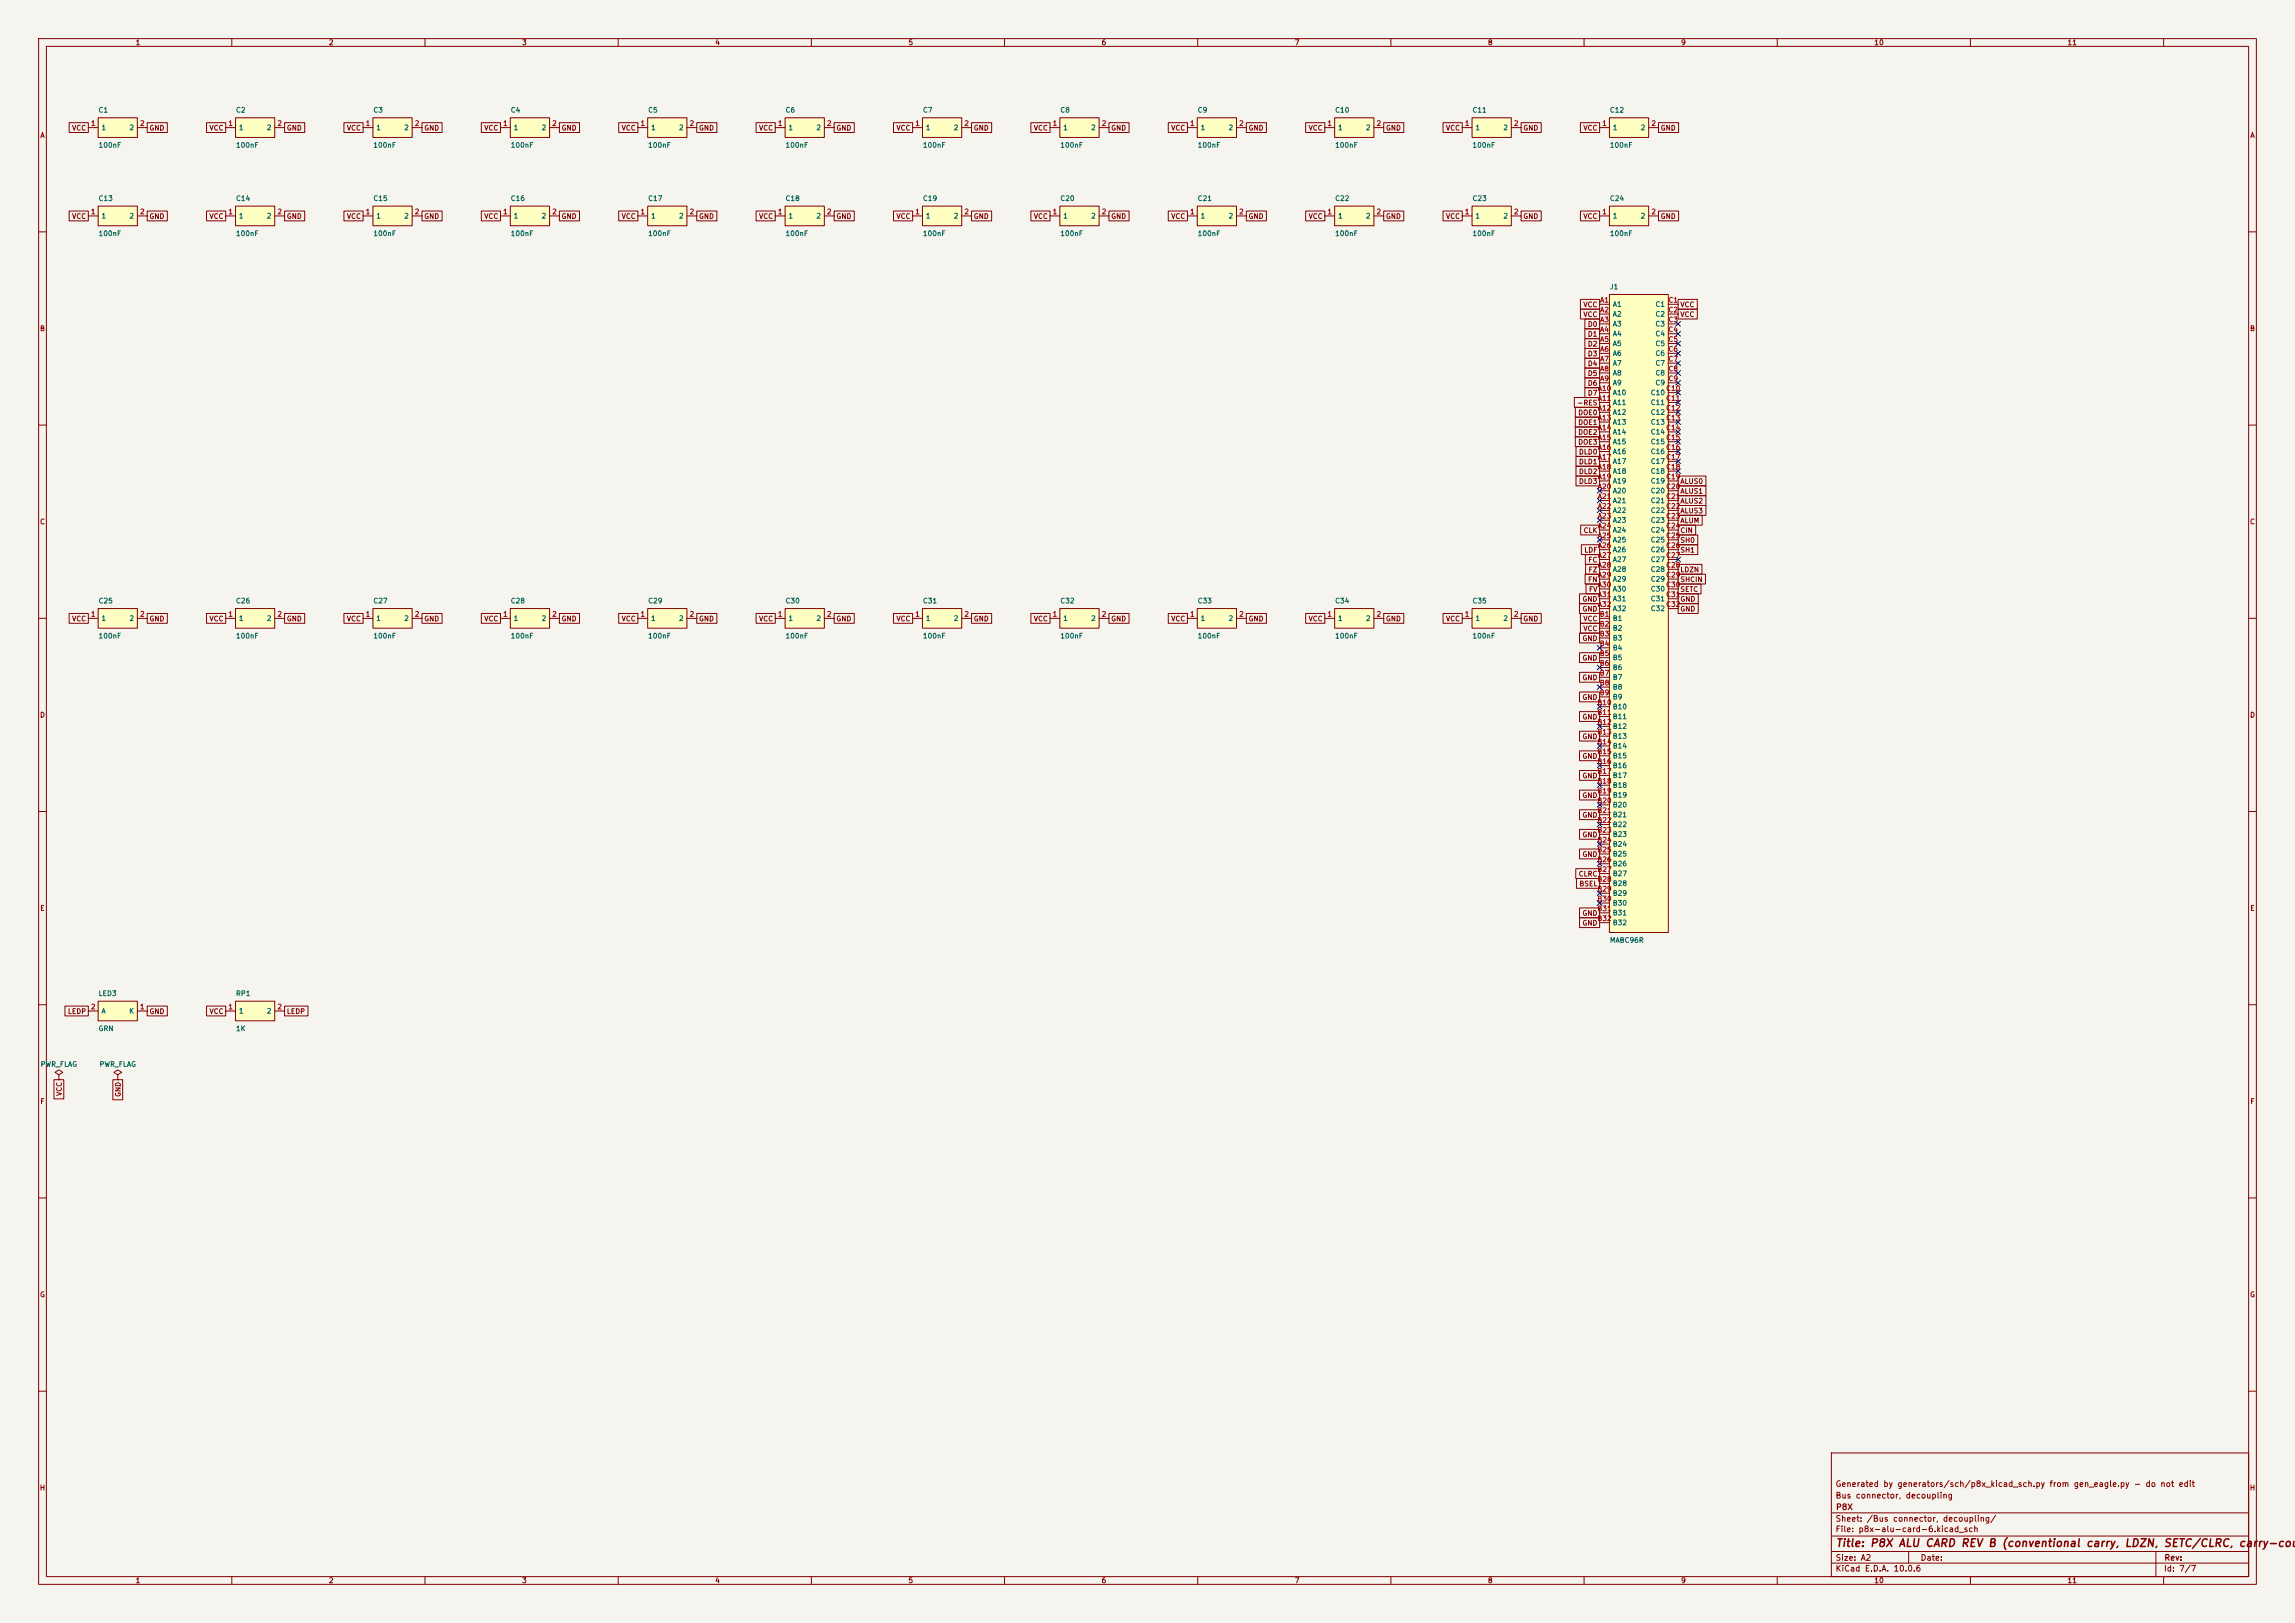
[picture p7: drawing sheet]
<svg xmlns="http://www.w3.org/2000/svg" width="594mm" height="420mm" viewBox="0 0 594 420" stroke-linecap="round" stroke-linejoin="round" font-family="sans-serif">
<defs><g id="words">
<text font-size="2" fill="#840000" x="475" y="400.8">Title: P8X ALU CARD REV B (conventional carry, LDZN, SETC/CLRC, carry-coup</text>
<g font-size="1.5" fill="#840000">
<text x="475" y="388.1">Bus connector, decoupling</text>
<text x="475" y="385.1">Generated by generators/sch/p8x_kicad_sch.py from gen_eagle.py - do not edit</text>
<text x="475" y="394.1">Sheet: /Bus connector, decoupling/</text>
<text x="475.1" y="391.1">P8X</text>
<text x="475" y="396.8">File: p8x-alu-card-6.kicad_sch</text>
<text x="475" y="407">KiCad E.D.A. 10.0.6</text>
<text x="475" y="404.2">Size: A2</text>
<text x="497" y="404.2">Date:</text>
<text x="560" y="407">Id: 7/7</text>
<text x="560.1" y="404.2">Rev:</text>
</g>
<g font-size="1.3" fill="#840000">
<text x="35" y="12">1</text>
<text x="85" y="12">2</text>
<text x="135" y="12">3</text>
<text x="185" y="12">4</text>
<text x="235" y="12">5</text>
<text x="285" y="12">6</text>
<text x="335" y="12">7</text>
<text x="385" y="12">8</text>
<text x="435" y="12">9</text>
<text x="485" y="12">10</text>
<text x="535" y="12">11</text>
<text x="10.3" y="36">A</text>
<text x="18.5" y="34.1">VCC</text>
<text x="38.5" y="34.1">GND</text>
<text x="54.1" y="34.1">VCC</text>
<text x="74.1" y="34.1">GND</text>
<text x="89.6" y="34.1">VCC</text>
<text x="109.7" y="34.1">GND</text>
<text x="125.2" y="34.1">VCC</text>
<text x="145.2" y="34.1">GND</text>
<text x="160.8" y="34.1">VCC</text>
<text x="180.8" y="34.1">GND</text>
<text x="196.3" y="34.1">VCC</text>
<text x="216.3" y="34.1">GND</text>
<text x="231.9" y="34.1">VCC</text>
<text x="251.9" y="34.1">GND</text>
<text x="267.4" y="34.1">VCC</text>
<text x="287.5" y="34.1">GND</text>
<text x="303" y="34.1">VCC</text>
<text x="323" y="34.1">GND</text>
<text x="338.6" y="34.1">VCC</text>
<text x="358.6" y="34.1">GND</text>
<text x="374.1" y="34.1">VCC</text>
<text x="394.1" y="34.1">GND</text>
<text x="409.7" y="34.1">VCC</text>
<text x="429.7" y="34.1">GND</text>
<text x="582.3" y="36">A</text>
<text x="18.5" y="56.9">VCC</text>
<text x="38.5" y="56.9">GND</text>
<text x="54.1" y="56.9">VCC</text>
<text x="74.1" y="56.9">GND</text>
<text x="89.6" y="56.9">VCC</text>
<text x="109.7" y="56.9">GND</text>
<text x="125.2" y="56.9">VCC</text>
<text x="145.2" y="56.9">GND</text>
<text x="160.8" y="56.9">VCC</text>
<text x="180.8" y="56.9">GND</text>
<text x="196.3" y="56.9">VCC</text>
<text x="216.3" y="56.9">GND</text>
<text x="231.9" y="56.9">VCC</text>
<text x="251.9" y="56.9">GND</text>
<text x="267.4" y="56.9">VCC</text>
<text x="287.5" y="56.9">GND</text>
<text x="303" y="56.9">VCC</text>
<text x="323" y="56.9">GND</text>
<text x="338.6" y="56.9">VCC</text>
<text x="358.6" y="56.9">GND</text>
<text x="374.1" y="56.9">VCC</text>
<text x="394.1" y="56.9">GND</text>
<text x="409.7" y="56.9">VCC</text>
<text x="429.7" y="56.9">GND</text>
<text x="409.7" y="79.8">VCC</text>
<text x="409.7" y="82.3">VCC</text>
<text x="434.8" y="79.8">VCC</text>
<text x="434.8" y="82.3">VCC</text>
<text x="10.2" y="86">B</text>
<text x="410.8" y="84.9">D0</text>
<text x="410.8" y="90">D2</text>
<text x="410.8" y="87.4">D1</text>
<text x="582.2" y="86">B</text>
<text x="410.8" y="95">D4</text>
<text x="410.8" y="92.5">D3</text>
<text x="410.8" y="97.6">D5</text>
<text x="410.8" y="100.1">D6</text>
<text x="408.1" y="105.2">-RES</text>
<text x="408.4" y="107.7">DOE0</text>
<text x="410.8" y="102.7">D7</text>
<text x="408.4" y="110.3">DOE1</text>
<text x="408.4" y="112.8">DOE2</text>
<text x="408.4" y="115.4">DOE3</text>
<text x="408.5" y="117.9">DLD0</text>
<text x="408.5" y="120.4">DLD1</text>
<text x="408.5" y="123">DLD2</text>
<text x="408.5" y="125.5">DLD3</text>
<text x="434.8" y="125.5">ALUS0</text>
<text x="434.8" y="128.1">ALUS1</text>
<text x="434.8" y="130.6">ALUS2</text>
<text x="10.2" y="136">C</text>
<text x="434.8" y="133.1">ALUS3</text>
<text x="434.8" y="135.7">ALUM</text>
<text x="582.2" y="136">C</text>
<text x="409.7" y="138.2">CLK</text>
<text x="409.9" y="143.3">LDF</text>
<text x="434.8" y="138.2">CIN</text>
<text x="434.8" y="140.8">SH0</text>
<text x="434.8" y="143.3">SH1</text>
<text x="411" y="145.8">FC</text>
<text x="411" y="148.4">FZ</text>
<text x="434.8" y="148.4">LDZN</text>
<text x="409.4" y="156">GND</text>
<text x="410.9" y="150.9">FN</text>
<text x="411.1" y="153.5">FV</text>
<text x="434.8" y="153.5">SETC</text>
<text x="434.8" y="156">GND</text>
<text x="434.8" y="150.9">SHCIN</text>
<text x="18.5" y="161.1">VCC</text>
<text x="38.5" y="161.1">GND</text>
<text x="54.1" y="161.1">VCC</text>
<text x="74.1" y="161.1">GND</text>
<text x="89.6" y="161.1">VCC</text>
<text x="109.7" y="161.1">GND</text>
<text x="125.2" y="161.1">VCC</text>
<text x="145.2" y="161.1">GND</text>
<text x="160.8" y="161.1">VCC</text>
<text x="180.8" y="161.1">GND</text>
<text x="196.3" y="161.1">VCC</text>
<text x="216.3" y="161.1">GND</text>
<text x="231.9" y="161.1">VCC</text>
<text x="251.9" y="161.1">GND</text>
<text x="267.4" y="161.1">VCC</text>
<text x="287.5" y="161.1">GND</text>
<text x="303" y="161.1">VCC</text>
<text x="323" y="161.1">GND</text>
<text x="338.6" y="161.1">VCC</text>
<text x="358.6" y="161.1">GND</text>
<text x="374.1" y="161.1">VCC</text>
<text x="394.1" y="161.1">GND</text>
<text x="409.4" y="158.5">GND</text>
<text x="409.7" y="161.1">VCC</text>
<text x="434.8" y="158.5">GND</text>
<text x="409.4" y="166.2">GND</text>
<text x="409.7" y="163.6">VCC</text>
<text x="409.4" y="171.2">GND</text>
<text x="409.4" y="176.3">GND</text>
<text x="10.2" y="186">D</text>
<text x="409.4" y="181.4">GND</text>
<text x="582.2" y="186">D</text>
<text x="409.4" y="191.6">GND</text>
<text x="409.4" y="186.5">GND</text>
<text x="409.4" y="196.6">GND</text>
<text x="409.4" y="201.7">GND</text>
<text x="409.4" y="206.8">GND</text>
<text x="409.4" y="211.9">GND</text>
<text x="409.4" y="217">GND</text>
<text x="408.5" y="227.1">CLRC</text>
<text x="409.4" y="222">GND</text>
<text x="408.7" y="229.7">BSEL</text>
<text x="10.3" y="236">E</text>
<text x="409.4" y="237.3">GND</text>
<text x="409.4" y="239.8">GND</text>
<text x="582.3" y="236">E</text>
<text x="17.4" y="262.7">LEDP</text>
<text x="38.5" y="262.7">GND</text>
<text x="54.1" y="262.7">VCC</text>
<text x="74.1" y="262.7">LEDP</text>
<text x="10.3" y="286">F</text>
<text x="16.3" y="283.7" transform="rotate(-90 16.3 283.7)">VCC</text>
<text x="31.5" y="284" transform="rotate(-90 31.5 284)">GND</text>
<text x="582.3" y="286">F</text>
<text x="10.2" y="336">G</text>
<text x="582.2" y="336">G</text>
<text x="10.2" y="386">H</text>
<text x="582.2" y="386">H</text>
<text x="35" y="410">1</text>
<text x="85" y="410">2</text>
<text x="135" y="410">3</text>
<text x="185" y="410">4</text>
<text x="235" y="410">5</text>
<text x="285" y="410">6</text>
<text x="335" y="410">7</text>
<text x="385" y="410">8</text>
<text x="435" y="410">9</text>
<text x="485" y="410">10</text>
<text x="535" y="410">11</text>
</g>
<g font-size="1.3" fill="#006464">
<text x="25.4" y="29.4">C1</text>
<text x="60.9" y="29.4">C2</text>
<text x="96.5" y="29.4">C3</text>
<text x="132.1" y="29.4">C4</text>
<text x="167.6" y="29.4">C5</text>
<text x="203.2" y="29.4">C6</text>
<text x="238.7" y="29.4">C7</text>
<text x="274.3" y="29.4">C8</text>
<text x="309.9" y="29.4">C9</text>
<text x="345.4" y="29.4">C10</text>
<text x="381" y="29.4">C11</text>
<text x="416.5" y="29.4">C12</text>
<text x="26.1" y="34">1</text>
<text x="33.4" y="34">2</text>
<text x="61.7" y="34">1</text>
<text x="68.9" y="34">2</text>
<text x="97.3" y="34">1</text>
<text x="104.5" y="34">2</text>
<text x="132.8" y="34">1</text>
<text x="140" y="34">2</text>
<text x="168.4" y="34">1</text>
<text x="175.6" y="34">2</text>
<text x="203.9" y="34">1</text>
<text x="211.2" y="34">2</text>
<text x="239.5" y="34">1</text>
<text x="246.7" y="34">2</text>
<text x="275.1" y="34">1</text>
<text x="282.3" y="34">2</text>
<text x="310.6" y="34">1</text>
<text x="317.8" y="34">2</text>
<text x="346.2" y="34">1</text>
<text x="353.4" y="34">2</text>
<text x="381.7" y="34">1</text>
<text x="389" y="34">2</text>
<text x="417.3" y="34">1</text>
<text x="424.5" y="34">2</text>
<text x="25.4" y="38.5">100nF</text>
<text x="60.9" y="38.5">100nF</text>
<text x="96.5" y="38.5">100nF</text>
<text x="132.1" y="38.5">100nF</text>
<text x="167.6" y="38.5">100nF</text>
<text x="203.2" y="38.5">100nF</text>
<text x="238.7" y="38.5">100nF</text>
<text x="274.3" y="38.5">100nF</text>
<text x="309.9" y="38.5">100nF</text>
<text x="345.4" y="38.5">100nF</text>
<text x="381" y="38.5">100nF</text>
<text x="416.5" y="38.5">100nF</text>
<text x="25.4" y="52.3">C13</text>
<text x="60.9" y="52.3">C14</text>
<text x="96.5" y="52.3">C15</text>
<text x="132.1" y="52.3">C16</text>
<text x="167.6" y="52.3">C17</text>
<text x="203.2" y="52.3">C18</text>
<text x="238.7" y="52.3">C19</text>
<text x="274.3" y="52.3">C20</text>
<text x="309.9" y="52.3">C21</text>
<text x="345.4" y="52.3">C22</text>
<text x="381" y="52.3">C23</text>
<text x="416.5" y="52.3">C24</text>
<text x="26.1" y="56.8">1</text>
<text x="33.4" y="56.8">2</text>
<text x="61.7" y="56.8">1</text>
<text x="68.9" y="56.8">2</text>
<text x="97.3" y="56.8">1</text>
<text x="104.5" y="56.8">2</text>
<text x="132.8" y="56.8">1</text>
<text x="140" y="56.8">2</text>
<text x="168.4" y="56.8">1</text>
<text x="175.6" y="56.8">2</text>
<text x="203.9" y="56.8">1</text>
<text x="211.2" y="56.8">2</text>
<text x="239.5" y="56.8">1</text>
<text x="246.7" y="56.8">2</text>
<text x="275.1" y="56.8">1</text>
<text x="282.3" y="56.8">2</text>
<text x="310.6" y="56.8">1</text>
<text x="317.8" y="56.8">2</text>
<text x="346.2" y="56.8">1</text>
<text x="353.4" y="56.8">2</text>
<text x="381.7" y="56.8">1</text>
<text x="389" y="56.8">2</text>
<text x="417.3" y="56.8">1</text>
<text x="424.5" y="56.8">2</text>
<text x="25.4" y="61.4">100nF</text>
<text x="60.9" y="61.4">100nF</text>
<text x="96.5" y="61.4">100nF</text>
<text x="132.1" y="61.4">100nF</text>
<text x="167.6" y="61.4">100nF</text>
<text x="203.2" y="61.4">100nF</text>
<text x="238.7" y="61.4">100nF</text>
<text x="274.3" y="61.4">100nF</text>
<text x="309.9" y="61.4">100nF</text>
<text x="345.4" y="61.4">100nF</text>
<text x="381" y="61.4">100nF</text>
<text x="416.5" y="61.4">100nF</text>
<text x="416.5" y="75.2">J1</text>
<text x="417.3" y="79.7">A1</text>
<text x="417.3" y="82.2">A2</text>
<text x="428.3" y="79.7">C1</text>
<text x="428.3" y="82.2">C2</text>
<text x="417.3" y="84.8">A3</text>
<text x="417.3" y="87.3">A4</text>
<text x="417.3" y="89.9">A5</text>
<text x="428.3" y="84.8">C3</text>
<text x="428.3" y="87.3">C4</text>
<text x="428.3" y="89.9">C5</text>
<text x="417.3" y="92.4">A6</text>
<text x="417.3" y="94.9">A7</text>
<text x="428.3" y="92.4">C6</text>
<text x="428.3" y="94.9">C7</text>
<text x="417.3" y="97.5">A8</text>
<text x="417.3" y="100">A9</text>
<text x="428.3" y="97.5">C8</text>
<text x="428.3" y="100">C9</text>
<text x="417.3" y="102.6">A10</text>
<text x="417.3" y="105.1">A11</text>
<text x="417.3" y="107.6">A12</text>
<text x="427.1" y="102.6">C10</text>
<text x="427.1" y="105.1">C11</text>
<text x="427.1" y="107.6">C12</text>
<text x="417.3" y="110.2">A13</text>
<text x="417.3" y="112.7">A14</text>
<text x="427.1" y="110.2">C13</text>
<text x="427.1" y="112.7">C14</text>
<text x="417.3" y="115.3">A15</text>
<text x="417.3" y="117.8">A16</text>
<text x="427.1" y="115.3">C15</text>
<text x="427.1" y="117.8">C16</text>
<text x="417.3" y="120.3">A17</text>
<text x="417.3" y="122.9">A18</text>
<text x="417.3" y="125.4">A19</text>
<text x="427.1" y="120.3">C17</text>
<text x="427.1" y="122.9">C18</text>
<text x="427.1" y="125.4">C19</text>
<text x="417.3" y="128">A20</text>
<text x="417.3" y="130.5">A21</text>
<text x="427.1" y="128">C20</text>
<text x="427.1" y="130.5">C21</text>
<text x="417.3" y="133">A22</text>
<text x="417.3" y="135.6">A23</text>
<text x="427.1" y="133">C22</text>
<text x="427.1" y="135.6">C23</text>
<text x="417.3" y="138.1">A24</text>
<text x="417.3" y="140.7">A25</text>
<text x="417.3" y="143.2">A26</text>
<text x="427.1" y="138.1">C24</text>
<text x="427.1" y="140.7">C25</text>
<text x="427.1" y="143.2">C26</text>
<text x="417.3" y="145.7">A27</text>
<text x="417.3" y="148.3">A28</text>
<text x="427.1" y="145.7">C27</text>
<text x="427.1" y="148.3">C28</text>
<text x="417.3" y="150.8">A29</text>
<text x="417.3" y="153.4">A30</text>
<text x="417.3" y="155.9">A31</text>
<text x="427.1" y="150.8">C29</text>
<text x="427.1" y="153.4">C30</text>
<text x="427.1" y="155.9">C31</text>
<text x="25.4" y="156.4">C25</text>
<text x="26.1" y="161">1</text>
<text x="33.4" y="161">2</text>
<text x="60.9" y="156.4">C26</text>
<text x="61.7" y="161">1</text>
<text x="68.9" y="161">2</text>
<text x="96.5" y="156.4">C27</text>
<text x="97.3" y="161">1</text>
<text x="104.5" y="161">2</text>
<text x="132.1" y="156.4">C28</text>
<text x="132.8" y="161">1</text>
<text x="140" y="161">2</text>
<text x="167.6" y="156.4">C29</text>
<text x="168.4" y="161">1</text>
<text x="175.6" y="161">2</text>
<text x="203.2" y="156.4">C30</text>
<text x="203.9" y="161">1</text>
<text x="211.2" y="161">2</text>
<text x="238.7" y="156.4">C31</text>
<text x="239.5" y="161">1</text>
<text x="246.7" y="161">2</text>
<text x="274.3" y="156.4">C32</text>
<text x="275.1" y="161">1</text>
<text x="282.3" y="161">2</text>
<text x="309.9" y="156.4">C33</text>
<text x="310.6" y="161">1</text>
<text x="317.8" y="161">2</text>
<text x="345.4" y="156.4">C34</text>
<text x="346.2" y="161">1</text>
<text x="353.4" y="161">2</text>
<text x="381" y="156.4">C35</text>
<text x="381.7" y="161">1</text>
<text x="389" y="161">2</text>
<text x="417.3" y="158.4">A32</text>
<text x="417.3" y="161">B1</text>
<text x="427.1" y="158.4">C32</text>
<text x="25.4" y="165.5">100nF</text>
<text x="60.9" y="165.5">100nF</text>
<text x="96.5" y="165.5">100nF</text>
<text x="132.1" y="165.5">100nF</text>
<text x="167.6" y="165.5">100nF</text>
<text x="203.2" y="165.5">100nF</text>
<text x="238.7" y="165.5">100nF</text>
<text x="274.3" y="165.5">100nF</text>
<text x="309.9" y="165.5">100nF</text>
<text x="345.4" y="165.5">100nF</text>
<text x="381" y="165.5">100nF</text>
<text x="417.3" y="163.5">B2</text>
<text x="417.3" y="166.1">B3</text>
<text x="417.3" y="168.6">B4</text>
<text x="417.3" y="171.1">B5</text>
<text x="417.3" y="173.7">B6</text>
<text x="417.3" y="176.2">B7</text>
<text x="417.3" y="178.8">B8</text>
<text x="417.3" y="181.3">B9</text>
<text x="417.3" y="183.8">B10</text>
<text x="417.3" y="186.4">B11</text>
<text x="417.3" y="188.9">B12</text>
<text x="417.3" y="191.5">B13</text>
<text x="417.3" y="194">B14</text>
<text x="417.3" y="196.5">B15</text>
<text x="417.3" y="199.1">B16</text>
<text x="417.3" y="201.6">B17</text>
<text x="417.3" y="204.2">B18</text>
<text x="417.3" y="206.7">B19</text>
<text x="417.3" y="209.2">B20</text>
<text x="417.3" y="211.8">B21</text>
<text x="417.3" y="214.3">B22</text>
<text x="417.3" y="216.9">B23</text>
<text x="417.3" y="219.4">B24</text>
<text x="417.3" y="221.9">B25</text>
<text x="417.3" y="224.5">B26</text>
<text x="417.3" y="227">B27</text>
<text x="417.3" y="229.6">B28</text>
<text x="417.3" y="232.1">B29</text>
<text x="417.3" y="234.6">B30</text>
<text x="417.3" y="237.2">B31</text>
<text x="417.3" y="239.7">B32</text>
<text x="416.5" y="244.3">MABC96R</text>
<text x="25.4" y="258">LED3</text>
<text x="26.1" y="262.6">A</text>
<text x="33.3" y="262.6">K</text>
<text x="60.9" y="258">RP1</text>
<text x="61.7" y="262.6">1</text>
<text x="68.9" y="262.6">2</text>
<text x="25.4" y="267.1">GRN</text>
<text x="60.9" y="267.1">1K</text>
<text x="10.4" y="276.4">PWR_FLAG</text>
<text x="25.6" y="276.4">PWR_FLAG</text>
</g>
<g font-size="1.3" fill="#a90000">
<text x="23.4" y="32.9">1</text>
<text x="36.1" y="32.9">2</text>
<text x="59" y="32.9">1</text>
<text x="71.7" y="32.9">2</text>
<text x="94.5" y="32.9">1</text>
<text x="107.2" y="32.9">2</text>
<text x="130.1" y="32.9">1</text>
<text x="142.8" y="32.9">2</text>
<text x="165.6" y="32.9">1</text>
<text x="178.3" y="32.9">2</text>
<text x="201.2" y="32.9">1</text>
<text x="213.9" y="32.9">2</text>
<text x="236.8" y="32.9">1</text>
<text x="249.5" y="32.9">2</text>
<text x="272.3" y="32.9">1</text>
<text x="285" y="32.9">2</text>
<text x="307.9" y="32.9">1</text>
<text x="320.6" y="32.9">2</text>
<text x="343.4" y="32.9">1</text>
<text x="356.1" y="32.9">2</text>
<text x="379" y="32.9">1</text>
<text x="391.7" y="32.9">2</text>
<text x="414.6" y="32.9">1</text>
<text x="427.3" y="32.9">2</text>
<text x="23.4" y="55.7">1</text>
<text x="36.1" y="55.7">2</text>
<text x="59" y="55.7">1</text>
<text x="71.7" y="55.7">2</text>
<text x="94.5" y="55.7">1</text>
<text x="107.2" y="55.7">2</text>
<text x="130.1" y="55.7">1</text>
<text x="142.8" y="55.7">2</text>
<text x="165.6" y="55.7">1</text>
<text x="178.3" y="55.7">2</text>
<text x="201.2" y="55.7">1</text>
<text x="213.9" y="55.7">2</text>
<text x="236.8" y="55.7">1</text>
<text x="249.5" y="55.7">2</text>
<text x="272.3" y="55.7">1</text>
<text x="285" y="55.7">2</text>
<text x="307.9" y="55.7">1</text>
<text x="320.6" y="55.7">2</text>
<text x="343.4" y="55.7">1</text>
<text x="356.1" y="55.7">2</text>
<text x="379" y="55.7">1</text>
<text x="391.7" y="55.7">2</text>
<text x="414.6" y="55.7">1</text>
<text x="427.3" y="55.7">2</text>
<text x="414" y="78.6">A1</text>
<text x="414" y="81.1">A2</text>
<text x="414" y="83.7">A3</text>
<text x="431.7" y="78.6">C1</text>
<text x="431.7" y="81.1">C2</text>
<text x="431.7" y="83.7">C3</text>
<text x="414" y="86.2">A4</text>
<text x="414" y="88.8">A5</text>
<text x="431.7" y="86.2">C4</text>
<text x="431.7" y="88.8">C5</text>
<text x="414" y="91.3">A6</text>
<text x="414" y="93.8">A7</text>
<text x="431.7" y="91.3">C6</text>
<text x="431.7" y="93.8">C7</text>
<text x="413.4" y="101.5">A10</text>
<text x="414" y="96.4">A8</text>
<text x="414" y="98.9">A9</text>
<text x="431.1" y="101.5">C10</text>
<text x="431.7" y="96.4">C8</text>
<text x="431.7" y="98.9">C9</text>
<text x="413.4" y="104">A11</text>
<text x="413.4" y="106.5">A12</text>
<text x="431.1" y="104">C11</text>
<text x="431.1" y="106.5">C12</text>
<text x="413.4" y="109.1">A13</text>
<text x="413.4" y="111.6">A14</text>
<text x="431.1" y="109.1">C13</text>
<text x="431.1" y="111.6">C14</text>
<text x="413.4" y="114.2">A15</text>
<text x="413.4" y="116.7">A16</text>
<text x="413.4" y="119.2">A17</text>
<text x="431.1" y="114.2">C15</text>
<text x="431.1" y="116.7">C16</text>
<text x="431.1" y="119.2">C17</text>
<text x="413.4" y="121.8">A18</text>
<text x="413.4" y="124.3">A19</text>
<text x="431.1" y="121.8">C18</text>
<text x="431.1" y="124.3">C19</text>
<text x="413.4" y="126.9">A20</text>
<text x="413.4" y="129.4">A21</text>
<text x="413.4" y="131.9">A22</text>
<text x="431.1" y="126.9">C20</text>
<text x="431.1" y="129.4">C21</text>
<text x="431.1" y="131.9">C22</text>
<text x="413.4" y="134.5">A23</text>
<text x="413.4" y="137">A24</text>
<text x="431.1" y="134.5">C23</text>
<text x="431.1" y="137">C24</text>
<text x="413.4" y="139.6">A25</text>
<text x="413.4" y="142.1">A26</text>
<text x="431.1" y="139.6">C25</text>
<text x="431.1" y="142.1">C26</text>
<text x="413.4" y="144.6">A27</text>
<text x="413.4" y="147.2">A28</text>
<text x="413.4" y="149.7">A29</text>
<text x="431.1" y="144.6">C27</text>
<text x="431.1" y="147.2">C28</text>
<text x="431.1" y="149.7">C29</text>
<text x="413.4" y="152.3">A30</text>
<text x="413.4" y="154.8">A31</text>
<text x="431.1" y="152.3">C30</text>
<text x="431.1" y="154.8">C31</text>
<text x="23.4" y="159.9">1</text>
<text x="36.1" y="159.9">2</text>
<text x="59" y="159.9">1</text>
<text x="71.7" y="159.9">2</text>
<text x="94.5" y="159.9">1</text>
<text x="107.2" y="159.9">2</text>
<text x="130.1" y="159.9">1</text>
<text x="142.8" y="159.9">2</text>
<text x="165.6" y="159.9">1</text>
<text x="178.3" y="159.9">2</text>
<text x="201.2" y="159.9">1</text>
<text x="213.9" y="159.9">2</text>
<text x="236.8" y="159.9">1</text>
<text x="249.5" y="159.9">2</text>
<text x="272.3" y="159.9">1</text>
<text x="285" y="159.9">2</text>
<text x="307.9" y="159.9">1</text>
<text x="320.6" y="159.9">2</text>
<text x="343.4" y="159.9">1</text>
<text x="356.1" y="159.9">2</text>
<text x="379" y="159.9">1</text>
<text x="391.7" y="159.9">2</text>
<text x="413.4" y="157.3">A32</text>
<text x="413.9" y="159.9">B1</text>
<text x="431.1" y="157.3">C32</text>
<text x="413.9" y="162.4">B2</text>
<text x="413.9" y="165">B3</text>
<text x="413.9" y="167.5">B4</text>
<text x="413.9" y="170">B5</text>
<text x="413.9" y="172.6">B6</text>
<text x="413.9" y="175.1">B7</text>
<text x="413.9" y="177.7">B8</text>
<text x="413.3" y="182.7">B10</text>
<text x="413.3" y="185.3">B11</text>
<text x="413.9" y="180.2">B9</text>
<text x="413.3" y="187.8">B12</text>
<text x="413.3" y="190.4">B13</text>
<text x="413.3" y="192.9">B14</text>
<text x="413.3" y="195.4">B15</text>
<text x="413.3" y="198">B16</text>
<text x="413.3" y="200.5">B17</text>
<text x="413.3" y="203.1">B18</text>
<text x="413.3" y="205.6">B19</text>
<text x="413.3" y="208.1">B20</text>
<text x="413.3" y="210.7">B21</text>
<text x="413.3" y="213.2">B22</text>
<text x="413.3" y="215.8">B23</text>
<text x="413.3" y="218.3">B24</text>
<text x="413.3" y="220.8">B25</text>
<text x="413.3" y="223.4">B26</text>
<text x="413.3" y="225.9">B27</text>
<text x="413.3" y="228.5">B28</text>
<text x="413.3" y="231">B29</text>
<text x="413.3" y="233.5">B30</text>
<text x="413.3" y="236.1">B31</text>
<text x="413.3" y="238.6">B32</text>
<text x="23.4" y="261.5">2</text>
<text x="36.1" y="261.5">1</text>
<text x="59" y="261.5">1</text>
<text x="71.7" y="261.5">2</text>
</g>
</g></defs>
<path d="M0 0h594v420h-594z" fill="#f5f4ef" stroke="#f5f4ef" stroke-width=".26"/>
<g fill="none" stroke="#840000" stroke-width=".26">
<path d="M10 10h574v400h-574zM12 12h570v396h-570zM60 10v2M110 10v2M160 10v2M210 10v2M260 10v2M310 10v2M360 10v2M410 10v2M460 10v2M510 10v2"/>
<path d="M560 10v2M10 60h2M582 60h2M10 110h2M582 110h2M10 160h2M582 160h2M10 210h2M582 210h2M10 260h2M582 260h2M10 310h2"/>
<path d="M582 310h2M10 360h2M474 376h108v32h-108zM582 360h2M474 397.5h108M474 391.5h108M60 408v2M110 408v2M160 408v2M210 408v2M260 408v2M310 408v2"/>
<path d="M360 408v2M410 408v2M460 408v2M474 404.5h108M474 401.5h108M494 401.5v3M510 408v2M558 401.5v6.5M560 408v2"/>
</g>
<path d="M309.9 157.5h10.1v5.1h-10.1z" fill="#ffffc2"/>
<path d="M309.9 157.5h10.1v5.1h-10.1zM307.3 160h2.6M320 160h2.6" fill="none" stroke="#840000" stroke-width=".26"/>
<path d="M416.6 76.2h15.2v165.1h-15.2z" fill="#ffffc2"/>
<g fill="none" stroke="#840000" stroke-width=".26">
<path d="M414 78.7h2.6M416.6 76.2h15.2v165.1h-15.2zM431.8 78.7h2.5M414 81.3h2.6M414 83.8h2.6M414 86.4h2.6M414 88.9h2.6M414 91.4h2.6M414 94h2.6M414 96.5h2.6M414 99.1h2.6M431.8 81.3h2.5"/>
<path d="M431.8 83.8h2.5M431.8 86.4h2.5M431.8 88.9h2.5M431.8 91.4h2.5M431.8 94h2.5M431.8 96.5h2.5M431.8 99.1h2.5M414 101.6h2.6M414 104.1h2.6M414 106.7h2.6M414 109.2h2.6M414 111.8h2.6"/>
<path d="M414 114.3h2.6M414 116.8h2.6M414 119.4h2.6M431.8 101.6h2.5M431.8 104.1h2.5M431.8 106.7h2.5M431.8 109.2h2.5M431.8 111.8h2.5M431.8 114.3h2.5M431.8 116.8h2.5M431.8 119.4h2.5M414 121.9h2.6"/>
<path d="M414 124.5h2.6M414 127h2.6M414 129.5h2.6M414 132.1h2.6M414 134.6h2.6M414 137.2h2.6M414 139.7h2.6M431.8 121.9h2.5M431.8 124.5h2.5M431.8 127h2.5M431.8 129.5h2.5M431.8 132.1h2.5"/>
<path d="M431.8 134.6h2.5M431.8 137.2h2.5M431.8 139.7h2.5M414 142.2h2.6M414 144.8h2.6M414 147.3h2.6M414 149.9h2.6M414 152.4h2.6M414 154.9h2.6M414 157.5h2.6M431.8 142.2h2.5M431.8 144.8h2.5"/>
<path d="M431.8 147.3h2.5M431.8 149.9h2.5M431.8 152.4h2.5M431.8 154.9h2.5M431.8 157.5h2.5M414 160h2.6M414 162.6h2.6M414 165.1h2.6M414 167.6h2.6M414 170.2h2.6M414 172.7h2.6M414 175.3h2.6"/>
<path d="M414 177.8h2.6M414 180.3h2.6M414 182.9h2.6M414 185.4h2.6M414 188h2.6M414 190.5h2.6M414 193h2.6M414 195.6h2.6M414 198.1h2.6M414 200.7h2.6M414 203.2h2.6M414 205.7h2.6"/>
<path d="M414 208.3h2.6M414 210.8h2.6M414 213.4h2.6M414 215.9h2.6M414 218.4h2.6M414 221h2.6M414 223.5h2.6M414 226.1h2.6M414 228.6h2.6M414 231.1h2.6M414 233.7h2.6M414 236.2h2.6"/>
<path d="M414 238.8h2.6"/>
</g>
<path d="M416.6 53.3h10.1v5.1h-10.1z" fill="#ffffc2"/>
<path d="M414 55.9h2.6M416.6 53.3h10.1v5.1h-10.1zM426.7 55.9h2.6" fill="none" stroke="#840000" stroke-width=".26"/>
<path d="M132.1 30.5h10.1v5.1h-10.1z" fill="#ffffc2"/>
<path d="M129.5 33h2.6M132.1 30.5h10.1v5.1h-10.1zM142.2 33h2.6" fill="none" stroke="#840000" stroke-width=".26"/>
<path d="M132.1 53.3h10.1v5.1h-10.1z" fill="#ffffc2"/>
<path d="M129.5 55.9h2.6M132.1 53.3h10.1v5.1h-10.1zM142.2 55.9h2.6" fill="none" stroke="#840000" stroke-width=".26"/>
<path d="M416.6 30.5h10.1v5.1h-10.1z" fill="#ffffc2"/>
<path d="M414 33h2.6M416.6 30.5h10.1v5.1h-10.1zM426.7 33h2.6" fill="none" stroke="#840000" stroke-width=".26"/>
<path d="M61 259.1h10.1v5.1h-10.1z" fill="#ffffc2"/>
<path d="M61 259.1h10.1v5.1h-10.1zM58.4 261.6h2.6M71.1 261.6h2.6" fill="none" stroke="#840000" stroke-width=".26"/>
<path d="M25.4 259.1h10.2v5.1h-10.2z" fill="#ffffc2"/>
<path d="M25.4 259.1h10.2v5.1h-10.2zM22.9 261.6h2.5M35.6 261.6h2.5" fill="none" stroke="#840000" stroke-width=".26"/>
<path d="M96.5 157.5h10.2v5.1h-10.2z" fill="#ffffc2"/>
<path d="M96.5 157.5h10.2v5.1h-10.2zM94 160h2.5M106.7 160h2.5" fill="none" stroke="#840000" stroke-width=".26"/>
<path d="M203.2 30.5h10.2v5.1h-10.2z" fill="#ffffc2"/>
<path d="M200.7 33h2.5M203.2 30.5h10.2v5.1h-10.2zM213.4 33h2.5M30.5 278.1l1-.6-1-.6-1 .6 1 .6v1.3M30.5 279.4h.1" fill="none" stroke="#840000" stroke-width=".26"/>
<path d="M203.2 53.3h10.2v5.1h-10.2z" fill="#ffffc2"/>
<path d="M200.7 55.9h2.5M203.2 53.3h10.2v5.1h-10.2zM213.4 55.9h2.5M15.2 278.1l1.1-.6-1.1-.6-1 .6 1 .6v1.3M15.2 279.4h.1" fill="none" stroke="#840000" stroke-width=".26"/>
<path d="M61 157.5h10.1v5.1h-10.1z" fill="#ffffc2"/>
<path d="M61 157.5h10.1v5.1h-10.1zM58.4 160h2.6M71.1 160h2.6" fill="none" stroke="#840000" stroke-width=".26"/>
<path d="M25.4 157.5h10.2v5.1h-10.2z" fill="#ffffc2"/>
<path d="M25.4 157.5h10.2v5.1h-10.2zM22.9 160h2.5M35.6 160h2.5" fill="none" stroke="#840000" stroke-width=".26"/>
<path d="M167.6 30.5h10.2v5.1h-10.2z" fill="#ffffc2"/>
<path d="M165.1 33h2.5M167.6 30.5h10.2v5.1h-10.2zM177.8 33h2.5" fill="none" stroke="#840000" stroke-width=".26"/>
<path d="M61 53.3h10.1v5.1h-10.1z" fill="#ffffc2"/>
<path d="M58.4 55.9h2.6M61 53.3h10.1v5.1h-10.1zM71.1 55.9h2.6" fill="none" stroke="#840000" stroke-width=".26"/>
<path d="M167.6 53.3h10.2v5.1h-10.2z" fill="#ffffc2"/>
<path d="M165.1 55.9h2.5M167.6 53.3h10.2v5.1h-10.2zM177.8 55.9h2.5" fill="none" stroke="#840000" stroke-width=".26"/>
<path d="M61 30.5h10.1v5.1h-10.1z" fill="#ffffc2"/>
<path d="M58.4 33h2.6M61 30.5h10.1v5.1h-10.1zM71.1 33h2.6" fill="none" stroke="#840000" stroke-width=".26"/>
<path d="M96.5 53.3h10.2v5.1h-10.2z" fill="#ffffc2"/>
<path d="M94 55.9h2.5M96.5 53.3h10.2v5.1h-10.2zM106.7 55.9h2.5" fill="none" stroke="#840000" stroke-width=".26"/>
<path d="M96.5 30.5h10.2v5.1h-10.2z" fill="#ffffc2"/>
<path d="M94 33h2.5M96.5 30.5h10.2v5.1h-10.2zM106.7 33h2.5" fill="none" stroke="#840000" stroke-width=".26"/>
<path d="M25.4 53.3h10.2v5.1h-10.2z" fill="#ffffc2"/>
<path d="M22.9 55.9h2.5M25.4 53.3h10.2v5.1h-10.2zM35.6 55.9h2.5" fill="none" stroke="#840000" stroke-width=".26"/>
<path d="M132.1 157.5h10.1v5.1h-10.1z" fill="#ffffc2"/>
<path d="M132.1 157.5h10.1v5.1h-10.1zM129.5 160h2.6M142.2 160h2.6" fill="none" stroke="#840000" stroke-width=".26"/>
<path d="M25.4 30.5h10.2v5.1h-10.2z" fill="#ffffc2"/>
<path d="M22.9 33h2.5M25.4 30.5h10.2v5.1h-10.2zM35.6 33h2.5" fill="none" stroke="#840000" stroke-width=".26"/>
<path d="M167.6 157.5h10.2v5.1h-10.2z" fill="#ffffc2"/>
<path d="M167.6 157.5h10.2v5.1h-10.2zM165.1 160h2.5M177.8 160h2.5" fill="none" stroke="#840000" stroke-width=".26"/>
<path d="M381 53.3h10.2v5.1h-10.2z" fill="#ffffc2"/>
<path d="M378.5 55.9h2.5M381 53.3h10.2v5.1h-10.2zM391.2 55.9h2.5" fill="none" stroke="#840000" stroke-width=".26"/>
<path d="M381 30.5h10.2v5.1h-10.2z" fill="#ffffc2"/>
<path d="M378.5 33h2.5M381 30.5h10.2v5.1h-10.2zM391.2 33h2.5" fill="none" stroke="#840000" stroke-width=".26"/>
<path d="M274.3 53.3h10.2v5.1h-10.2z" fill="#ffffc2"/>
<path d="M271.8 55.9h2.5M274.3 53.3h10.2v5.1h-10.2zM284.5 55.9h2.5" fill="none" stroke="#840000" stroke-width=".26"/>
<path d="M345.4 157.5h10.2v5.1h-10.2z" fill="#ffffc2"/>
<path d="M345.4 157.5h10.2v5.1h-10.2zM342.9 160h2.5M355.6 160h2.5" fill="none" stroke="#840000" stroke-width=".26"/>
<path d="M274.3 30.5h10.2v5.1h-10.2z" fill="#ffffc2"/>
<path d="M271.8 33h2.5M274.3 30.5h10.2v5.1h-10.2zM284.5 33h2.5" fill="none" stroke="#840000" stroke-width=".26"/>
<path d="M381 157.5h10.2v5.1h-10.2z" fill="#ffffc2"/>
<path d="M381 157.5h10.2v5.1h-10.2zM378.5 160h2.5M391.2 160h2.5" fill="none" stroke="#840000" stroke-width=".26"/>
<path d="M345.4 53.3h10.2v5.1h-10.2z" fill="#ffffc2"/>
<path d="M342.9 55.9h2.5M345.4 53.3h10.2v5.1h-10.2zM355.6 55.9h2.5" fill="none" stroke="#840000" stroke-width=".26"/>
<path d="M345.4 30.5h10.2v5.1h-10.2z" fill="#ffffc2"/>
<path d="M342.9 33h2.5M345.4 30.5h10.2v5.1h-10.2zM355.6 33h2.5" fill="none" stroke="#840000" stroke-width=".26"/>
<path d="M309.9 53.3h10.1v5.1h-10.1z" fill="#ffffc2"/>
<path d="M307.3 55.9h2.6M309.9 53.3h10.1v5.1h-10.1zM320 55.9h2.6" fill="none" stroke="#840000" stroke-width=".26"/>
<path d="M203.2 157.5h10.2v5.1h-10.2z" fill="#ffffc2"/>
<path d="M203.2 157.5h10.2v5.1h-10.2zM200.7 160h2.5M213.4 160h2.5" fill="none" stroke="#840000" stroke-width=".26"/>
<path d="M309.9 30.5h10.1v5.1h-10.1z" fill="#ffffc2"/>
<path d="M307.3 33h2.6M309.9 30.5h10.1v5.1h-10.1zM320 33h2.6" fill="none" stroke="#840000" stroke-width=".26"/>
<path d="M238.8 157.5h10.1v5.1h-10.1z" fill="#ffffc2"/>
<path d="M238.8 157.5h10.1v5.1h-10.1zM236.2 160h2.6M248.9 160h2.6" fill="none" stroke="#840000" stroke-width=".26"/>
<path d="M238.8 53.3h10.1v5.1h-10.1z" fill="#ffffc2"/>
<path d="M236.2 55.9h2.6M238.8 53.3h10.1v5.1h-10.1zM248.9 55.9h2.6" fill="none" stroke="#840000" stroke-width=".26"/>
<path d="M274.3 157.5h10.2v5.1h-10.2z" fill="#ffffc2"/>
<path d="M274.3 157.5h10.2v5.1h-10.2zM271.8 160h2.5M284.5 160h2.5" fill="none" stroke="#840000" stroke-width=".26"/>
<path d="M238.8 30.5h10.1v5.1h-10.1z" fill="#ffffc2"/>
<g fill="none" stroke="#840000" stroke-width=".26">
<path d="M17.9 31.7h5v2.6h-5zM38.1 31.7h5.2v2.6h-5.2zM53.5 31.7h4.9v2.6h-4.9zM73.7 31.7h5.2v2.6h-5.2zM89 31.7h5v2.6h-5zM109.2 31.7h5.2v2.6h-5.2zM124.6 31.7h4.9v2.6h-4.9zM144.8 31.7h5.2v2.6h-5.2zM160.1 31.7h5v2.6h-5zM180.3 31.7h5.2v2.6h-5.2zM195.7 31.7h5v2.6h-5zM215.9 31.7h5.2v2.6h-5.2z"/>
<path d="M231.3 31.7h4.9v2.6h-4.9zM236.2 33h2.6M238.8 30.5h10.1v5.1h-10.1zM248.9 33h2.6M251.5 31.7h5.2v2.6h-5.2zM266.8 31.7h5v2.6h-5zM287 31.7h5.2v2.6h-5.2zM302.4 31.7h4.9v2.6h-4.9zM322.6 31.7h5.2v2.6h-5.2zM337.9 31.7h5v2.6h-5zM358.1 31.7h5.2v2.6h-5.2zM373.5 31.7h5v2.6h-5z"/>
<path d="M393.7 31.7h5.2v2.6h-5.2zM409.1 31.7h4.9v2.6h-4.9zM429.3 31.7h5.2v2.6h-5.2zM17.9 54.6h5v2.6h-5zM38.1 54.6h5.2v2.6h-5.2zM53.5 54.6h4.9v2.6h-4.9zM73.7 54.6h5.2v2.6h-5.2zM89 54.6h5v2.6h-5zM109.2 54.6h5.2v2.6h-5.2zM124.6 54.6h4.9v2.6h-4.9zM144.8 54.6h5.2v2.6h-5.2zM160.1 54.6h5v2.6h-5z"/>
<path d="M180.3 54.6h5.2v2.6h-5.2zM195.7 54.6h5v2.6h-5zM215.9 54.6h5.2v2.6h-5.2zM231.3 54.6h4.9v2.6h-4.9zM251.5 54.6h5.2v2.6h-5.2zM266.8 54.6h5v2.6h-5zM287 54.6h5.2v2.6h-5.2zM302.4 54.6h4.9v2.6h-4.9zM322.6 54.6h5.2v2.6h-5.2zM337.9 54.6h5v2.6h-5zM358.1 54.6h5.2v2.6h-5.2zM373.5 54.6h5v2.6h-5z"/>
<path d="M393.7 54.6h5.2v2.6h-5.2zM409.1 54.6h4.9v2.6h-4.9zM429.3 54.6h5.2v2.6h-5.2zM409.1 77.5h4.9v2.5h-4.9zM434.3 77.5h5v2.5h-5zM409.1 80h4.9v2.6h-4.9zM410.2 92.7h3.8v2.6h-3.8zM410.2 95.2h3.8v2.6h-3.8zM410.2 97.8h3.8v2.5h-3.8zM410.2 82.5h3.8v2.6h-3.8zM410.2 90.2h3.8v2.5h-3.8zM410.2 87.6h3.8v2.6h-3.8z"/>
<path d="M410.2 85.1h3.8v2.5h-3.8zM434.3 80h5v2.6h-5zM407.5 102.9h6.5v2.5h-6.5zM407.7 107.9h6.3v2.6h-6.3zM407.7 110.5h6.3v2.5h-6.3zM407.7 113h6.3v2.6h-6.3zM407.7 105.4h6.3v2.6h-6.3zM407.9 115.6h6.1v2.5h-6.1zM407.9 118.1h6.1v2.6h-6.1zM410.2 100.3h3.8v2.6h-3.8zM407.9 120.6h6.1v2.6h-6.1zM407.9 123.2h6.1v2.5h-6.1z"/>
<path d="M409.1 135.9h4.9v2.5h-4.9zM434.3 123.2h7.2v2.5h-7.2zM434.3 125.7h7.2v2.6h-7.2zM434.3 128.3h7.2v2.5h-7.2zM434.3 130.8h7.2v2.6h-7.2zM434.3 133.3h6.3v2.6h-6.3zM434.3 135.9h4.6v2.5h-4.6zM434.3 138.4h5.1v2.6h-5.1zM17.9 158.7h5v2.6h-5zM38.1 158.7h5.2v2.6h-5.2zM53.5 158.7h4.9v2.6h-4.9zM73.7 158.7h5.2v2.6h-5.2z"/>
<path d="M89 158.7h5v2.6h-5zM109.2 158.7h5.2v2.6h-5.2zM124.6 158.7h4.9v2.6h-4.9zM144.8 158.7h5.2v2.6h-5.2zM160.1 158.7h5v2.6h-5zM180.3 158.7h5.2v2.6h-5.2zM195.7 158.7h5v2.6h-5zM215.9 158.7h5.2v2.6h-5.2zM231.3 158.7h4.9v2.6h-4.9zM251.5 158.7h5.2v2.6h-5.2zM266.8 158.7h5v2.6h-5zM287 158.7h5.2v2.6h-5.2z"/>
<path d="M302.4 158.7h4.9v2.6h-4.9zM322.6 158.7h5.2v2.6h-5.2zM337.9 158.7h5v2.6h-5zM358.1 158.7h5.2v2.6h-5.2zM373.5 158.7h5v2.6h-5zM393.7 158.7h5.2v2.6h-5.2zM408.8 153.7h5.2v2.5h-5.2zM408.8 156.2h5.2v2.6h-5.2zM409.1 158.7h4.9v2.6h-4.9zM409.3 141h4.7v2.5h-4.7zM410.3 148.6h3.7v2.5h-3.7zM410.3 143.5h3.7v2.6h-3.7z"/>
<path d="M410.4 146h3.6v2.6h-3.6zM410.5 151.1h3.5v2.6h-3.5zM434.3 151.1h6v2.6h-6zM434.3 156.2h5.2v2.6h-5.2zM434.3 141h5.1v2.5h-5.1zM434.3 153.7h5.2v2.5h-5.2zM434.3 146h6.2v2.6h-6.2zM434.3 148.6h7.1v2.5h-7.1zM408.8 179.1h5.2v2.5h-5.2zM408.8 174h5.2v2.5h-5.2zM408.8 168.9h5.2v2.6h-5.2zM408.8 163.8h5.2v2.6h-5.2z"/>
<path d="M409.1 161.3h4.9v2.5h-4.9zM408.8 199.4h5.2v2.5h-5.2zM408.8 194.3h5.2v2.6h-5.2zM408.8 189.2h5.2v2.6h-5.2zM408.8 184.1h5.2v2.6h-5.2zM408.8 219.7h5.2v2.6h-5.2zM408.8 214.6h5.2v2.6h-5.2zM408.8 209.5h5.2v2.6h-5.2zM408.8 204.5h5.2v2.5h-5.2zM407.8 224.8h6.2v2.5h-6.2zM408 227.3h6v2.6h-6zM408.8 234.9h5.2v2.6h-5.2z"/>
<path d="M408.8 237.5h5.2v2.5h-5.2zM14 279.4h2.5v5h-2.5zM16.8 260.3h6.1v2.6h-6.1zM29.2 279.4h2.6v5.2h-2.6zM38.1 260.3h5.2v2.6h-5.2zM53.5 260.3h4.9v2.6h-4.9zM73.7 260.3h6v2.6h-6z"/>
</g>
<g fill="none" stroke="#000084" stroke-width=".26">
<path d="M433.7 98.5l1.2 1.2M433.7 95.9l1.2 1.2M433.7 93.4l1.2 1.2M433.7 90.8l1.2 1.2M433.7 88.3l1.2 1.2M433.7 85.8l1.2 1.2M433.7 83.2l1.2 1.2M434.9 98.5l-1.2 1.2M434.9 95.9l-1.2 1.2M434.9 93.4l-1.2 1.2M434.9 90.8l-1.2 1.2M434.9 88.3l-1.2 1.2"/>
<path d="M434.9 85.8l-1.2 1.2M434.9 83.2l-1.2 1.2M433.7 118.8l1.2 1.2M433.7 106.1l1.2 1.2M433.7 103.5l1.2 1.2M433.7 101l1.2 1.2M433.7 116.2l1.2 1.2M433.7 113.7l1.2 1.2M433.7 111.2l1.2 1.2M433.7 108.6l1.2 1.2M434.9 118.8l-1.2 1.2M434.9 113.7l-1.2 1.2"/>
<path d="M434.9 111.2l-1.2 1.2M434.9 108.6l-1.2 1.2M434.9 106.1l-1.2 1.2M434.9 103.5l-1.2 1.2M434.9 101l-1.2 1.2M434.9 116.2l-1.2 1.2M413.4 139.1l1.2 1.2M413.4 134l1.2 1.2M413.4 131.5l1.2 1.2M413.4 128.9l1.2 1.2M413.4 126.4l1.2 1.2M414.6 139.1l-1.2 1.2"/>
<path d="M414.6 134l-1.2 1.2M414.6 131.5l-1.2 1.2M414.6 128.9l-1.2 1.2M414.6 126.4l-1.2 1.2M433.7 121.3l1.2 1.2M434.9 121.3l-1.2 1.2M433.7 144.2l1.2 1.2M434.9 144.2l-1.2 1.2M413.4 167l1.2 1.2M413.4 172.1l1.2 1.2M413.4 177.2l1.2 1.2M414.6 167l-1.2 1.2"/>
<path d="M414.6 172.1l-1.2 1.2M414.6 177.2l-1.2 1.2M413.4 182.3l1.2 1.2M413.4 187.4l1.2 1.2M413.4 192.4l1.2 1.2M413.4 197.5l1.2 1.2M414.6 182.3l-1.2 1.2M414.6 187.4l-1.2 1.2M414.6 192.4l-1.2 1.2M414.6 197.5l-1.2 1.2M413.4 202.6l1.2 1.2M413.4 207.7l1.2 1.2"/>
<path d="M413.4 212.8l1.2 1.2M413.4 217.8l1.2 1.2M414.6 202.6l-1.2 1.2M414.6 207.7l-1.2 1.2M414.6 212.8l-1.2 1.2M414.6 217.8l-1.2 1.2M413.4 233.1l1.2 1.2M413.4 222.9l1.2 1.2M413.4 230.5l1.2 1.2M414.6 233.1l-1.2 1.2M414.6 222.9l-1.2 1.2M414.6 230.5l-1.2 1.2"/>
</g>
<use href="#words"/>
</svg>
